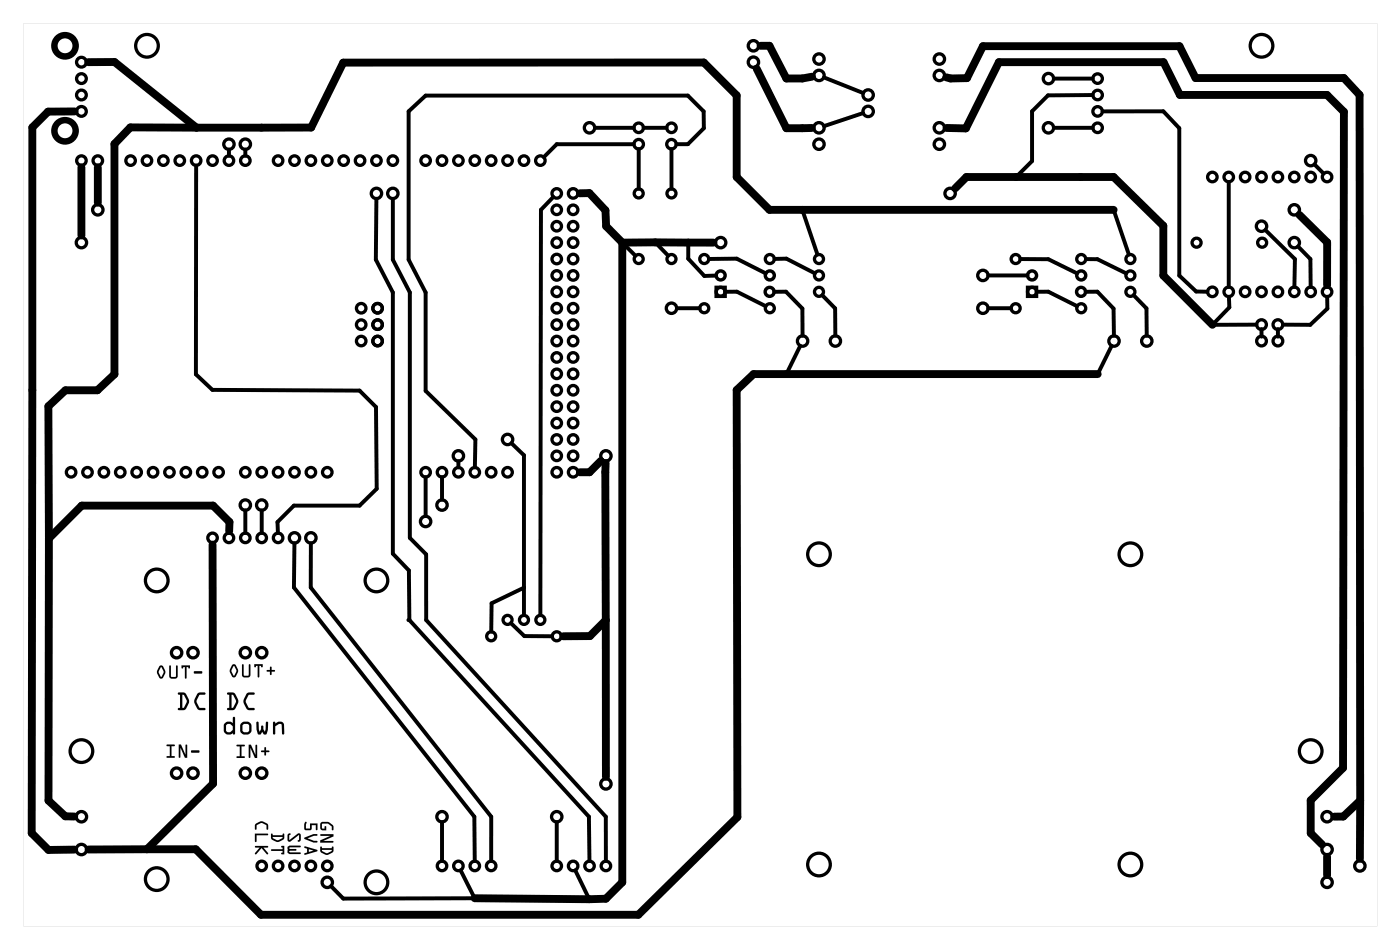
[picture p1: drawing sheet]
<svg xmlns="http://www.w3.org/2000/svg" width="217mm" height="147mm" viewBox="0 0 217 147" stroke-linecap="round" stroke-linejoin="round" font-family="sans-serif">
<g fill="#000">
<path d="M3.6 3.6v139.8h209.8v-139.8zM3.6 3.6h209.8v139.8h-209.8z"/>
<path d="M24.7 103.1l.3-.1 .2 .1 .4 .8v.3l-.3 .7a.35 .35 0 0 1-.6 0l-.4-.8zM24.7 103.1l-.4 1 .4 .8a.35 .35 0 0 0 .6 0l.3-.7v-.3l-.4-.8-.2-.1zM24.9 103.3l-.3 .8 .4 .7 .4-.7zM24.9 103.3h.1l.4 .8-.4 .7-.4-.7zM26.3 103.1h.2v1.6l.1 .1 .7-.1v-1.5a.13 .13 0 0 1 .1-.2 .13 .13 0 0 1 .1 .2v1.5a.41 .41 0 0 1-.4 .4h-.5a.4 .4 0 0 1-.4-.4zM26.3 103.1l-.1 1.6 .1 .3 .3 .1h.7l.2-.3v-1.6a.13 .13 0 0 0-.1-.2 .13 .13 0 0 0-.1 .2v1.5l-.7 .1-.1-.1v-1.6zM28.1 103h1.3v.4a.13 .13 0 0 1-.1 .1 .13 .13 0 0 1-.1-.1v-.1h-.3v1.7a.13 .13 0 0 1-.1 .1 .13 .13 0 0 1-.2-.1l.1-1.7h-.3v.1a.13 .13 0 0 1-.1 .1 .13 .13 0 0 1-.2-.1zM28.1 103v.4a.13 .13 0 0 0 .2 .1 .13 .13 0 0 0 .1-.1v-.1h.3v1.7a.13 .13 0 0 0 .1 .1 .13 .13 0 0 0 .1-.1v-1.7h.3v.1a.13 .13 0 0 0 .1 .1 .13 .13 0 0 0 .1-.1v-.4zM30.1 104l1.1-.1a.2 .2 0 0 1 .2 .2 .2 .2 0 0 1-.2 .2h-1.1zM30.1 104v.3h1.1a.2 .2 0 0 0 .2-.2 .2 .2 0 0 0-.2-.2z"/>
<path d="M24.7 103.1l.3-.1 .2 .1 .4 .8v.3l-.3 .7a.35 .35 0 0 1-.6 0 1.22 1.22 0 0 1 0-1.8zM24.9 103.3l-.3 .8 .4 .7 .4-.7-.4-.8zM26.3 103.1h.2v1.6l.1 .1 .7-.1v-1.5a.13 .13 0 0 1 .1-.2 .13 .13 0 0 1 .1 .2v1.6l-.2 .3h-.7l-.3-.1-.1-.3zM28.1 103h1.3v.4a.13 .13 0 0 1-.1 .1 .13 .13 0 0 1-.1-.1v-.1h-.3v1.7a.13 .13 0 0 1-.1 .1 .13 .13 0 0 1-.1-.1v-1.7h-.3v.1a.13 .13 0 0 1-.1 .1 .13 .13 0 0 1-.2-.1zM30.1 104l1.1-.1a.2 .2 0 0 1 .2 .2 .2 .2 0 0 1-.2 .2h-1.1z"/>
<path d="M25.8 115.3h1.2a.13 .13 0 0 1 .1 .1 .13 .13 0 0 1-.1 .2h-.4v1.5h.4a.13 .13 0 0 1 .1 .1 .13 .13 0 0 1-.1 .2h-1.1a.13 .13 0 0 1-.1-.2 .13 .13 0 0 1 .1-.1h.4v-1.5l-.4-.1zM25.8 115.3l.1 .2 .4 .1v1.5h-.4a.13 .13 0 0 0-.1 .1 .13 .13 0 0 0 .1 .1h1.1a.13 .13 0 0 0 .1-.1 .13 .13 0 0 0-.1-.1h-.4v-1.5h.4a.13 .13 0 0 0 .1-.2 .13 .13 0 0 0-.1-.1zM27.7 115.3h.3l.7 1.6v-1.5a.13 .13 0 0 1 .2-.1 .13 .13 0 0 1 .1 .1v2h-.3l-.7-1.6v1.4a.14 .14 0 0 1-.2 .2 .13 .13 0 0 1-.1-.2zM27.7 115.3v1.9a.13 .13 0 0 0 .1 .1 .13 .13 0 0 0 .2-.1v-1.4l.7 1.6h.3v-2a.13 .13 0 0 0-.1-.1 .13 .13 0 0 0-.2 .1v1.5l-.7-1.6zM29.6 116.2h1.2a.2 .2 0 0 1 .1 .2 .2 .2 0 0 1-.1 .2h-1.1zM29.6 116.2l.1 .4h1.1a.2 .2 0 0 0 .1-.2 .2 .2 0 0 0-.1-.2z"/>
<path d="M25.8 115.3h1.2a.13 .13 0 0 1 .1 .1 .13 .13 0 0 1-.1 .2h-.4v1.5h.4a.13 .13 0 0 1 .1 .1 .13 .13 0 0 1-.1 .2h-1.1a.13 .13 0 0 1-.1-.2 .13 .13 0 0 1 .1-.1h.4v-1.5l-.4-.1zM27.7 115.3h.3l.7 1.6v-1.5a.13 .13 0 0 1 .2-.1 .13 .13 0 0 1 .1 .1v2h-.3l-.7-1.6v1.4a.14 .14 0 0 1-.2 .2 .13 .13 0 0 1-.1-.2zM29.6 116.2h1.2a.2 .2 0 0 1 .1 .2 .2 .2 0 0 1-.1 .2h-1.1z"/>
<path d="M27.6 107.3l.9-.1 .4 .3a1.53 1.53 0 0 1 0 2.2l-.4 .3h-.8a.18 .18 0 0 1-.2-.2 .18 .18 0 0 1 .2-.2h.2v-2l-.3-.1zM27.6 107.3v.2l.3 .1v2h-.2a.18 .18 0 0 0-.1 .2 .18 .18 0 0 0 .1 .2h.8l.3-.2 .5-1.2-.1-.4-.5-.9zM28.3 107.6v2h.1l.1-.1 .5-.9-.5-.9zM28.3 107.6l.2 .1 .5 .9-.5 .9-.1 .1h-.1zM30.6 107.4l.3-.2h.8a.18 .18 0 0 1 .2 .2 .18 .18 0 0 1-.2 .2h-.8l-.4 1 .4 1h.8a.18 .18 0 0 1 .2 .2 .18 .18 0 0 1-.2 .2l-1-.1-.6-1.1a1.58 1.58 0 0 1 .4-1.3zM30.6 107.4l-.4 .8a1.63 1.63 0 0 0 .7 1.8h.8a.18 .18 0 0 0 .2-.2 .18 .18 0 0 0-.2-.2h-.8l-.5-1 .5-1h.8a.18 .18 0 0 0 .2-.2 .18 .18 0 0 0-.2-.2h-.8zM35.2 107.3l1-.1 .3 .3a1.53 1.53 0 0 1 0 2.2l-.3 .3h-.8a.18 .18 0 0 1-.2-.2 .18 .18 0 0 1 .2-.2h.1v-2l-.3-.1zM35.2 107.3v.2l.3 .1v2h-.1a.18 .18 0 0 0-.2 .2 .18 .18 0 0 0 .2 .2h.8l.2-.2 .5-1.2-.1-.4-.5-.9zM35.9 107.6v2h.1l.2-.1 .4-.9-.4-.9zM35.9 107.6l.3 .1 .4 .9-.4 .9-.2 .1h-.1zM38.2 107.4l.3-.2h.8a.18 .18 0 0 1 .2 .2 .18 .18 0 0 1-.2 .2h-.8l-.4 1 .4 1h.8a.18 .18 0 0 1 .2 .2 .18 .18 0 0 1-.2 .2l-.9-.1-.7-1.1a1.58 1.58 0 0 1 .5-1.3zM38.2 107.4l-.4 .8a1.63 1.63 0 0 0 .7 1.8h.8a.18 .18 0 0 0 .2-.2 .18 .18 0 0 0-.2-.2h-.8l-.4-1 .4-1h.8a.18 .18 0 0 0 .2-.2 .18 .18 0 0 0-.2-.2h-.8z"/>
<path d="M27.6 107.3h1.1a1.61 1.61 0 0 1 .2 2.4l-.4 .3h-.8a.18 .18 0 0 1-.1-.2 .18 .18 0 0 1 .1-.2h.2v-2l-.3-.1zM28.3 107.6v2h.1l.1-.1 .5-.9-.5-.9zM30.6 107.4l.3-.2h.8a.18 .18 0 0 1 .2 .2 .18 .18 0 0 1-.2 .2h-.8l-.5 1 .5 1h.8a.18 .18 0 0 1 .2 .2 .18 .18 0 0 1-.2 .2h-.7a1.42 1.42 0 0 1-.9-1.4zM35.2 107.3h1.1a1.61 1.61 0 0 1 .2 2.4l-.3 .3h-.8a.18 .18 0 0 1-.2-.2 .18 .18 0 0 1 .2-.2h.1v-2l-.3-.1zM35.9 107.6v2h.1l.2-.1 .4-.9-.4-.9zM38.2 107.4l.3-.2h.8a.18 .18 0 0 1 .2 .2 .18 .18 0 0 1-.2 .2h-.8l-.4 1 .4 1h.8a.18 .18 0 0 1 .2 .2 .18 .18 0 0 1-.2 .2h-.7a1.42 1.42 0 0 1-.9-1.4z"/>
<path d="M34.8 112l.5-.3 .5 .1 .3 .2v-.8a.18 .18 0 0 1 .2-.2 .18 .18 0 0 1 .1 .2v2.4a.18 .18 0 0 1-.2 .1 .18 .18 0 0 1-.1-.2l-.4 .2h-.4l-.5-.3-.1-1zM34.8 112l-.1 .4 .1 1 .5 .3h.4l.4-.2a.18 .18 0 0 0 .1 .2 .18 .18 0 0 0 .2-.1v-2.4a.18 .18 0 0 0-.1-.2 .18 .18 0 0 0-.2 .2v.8l-.3-.2-.5-.1zM35.1 112.2v1l.2 .2h.4l.4-.4v-.5l-.4-.4h-.4zM35.1 112.2l.2-.1h.4l.4 .4v.5l-.4 .4h-.4l-.2-.2zM37.4 112l.3-.2 .7-.1 .5 .4 .1 1.1-.3 .4-.2 .1h-.7l-.5-.3-.1-1zM37.4 112l-.2 .4v.9l.3 .3 .4 .1a.84 .84 0 0 0 .8-.1l.3-.4v-1l-.4-.4-.3-.1a.89 .89 0 0 0-.9 .3zM37.6 112.3v.9l.3 .2 .5-.1 .2-.2v-.8l-.3-.2h-.5zM37.6 112.3l.2-.2h.5l.3 .2v.8l-.2 .2-.5 .1-.3-.2zM39.8 111.8l.3 .1 .1 1.4 .3-.4v-.4a.18 .18 0 0 1 .1-.2 .18 .18 0 0 1 .2 .2v.4l.2 .4 .2-1.4a.18 .18 0 0 1 .2-.2 .18 .18 0 0 1 .2 .2l-.1 1.1-.2 .7h-.4l-.3-.4-.2 .4-.3 .1-.2-.2-.1-.6zM39.8 111.8v1.2l.1 .6a.32 .32 0 0 0 .5 .1l.2-.4 .2 .4a.32 .32 0 0 0 .5-.1l.2-.6 .1-1.1a.18 .18 0 0 0-.2-.2 .18 .18 0 0 0-.2 .2l-.2 1.4-.2-.4v-.4a.18 .18 0 0 0-.2-.2 .18 .18 0 0 0-.1 .2v.4l-.3 .4-.1-1.4zM42.4 111.8h.2l.1 .2a.79 .79 0 0 1 1.3 .3l.1 1.3a.18 .18 0 0 1-.2 .2 .18 .18 0 0 1-.2-.2v-1.3l-.2-.2h-.3l-.5 .4v1.1a.18 .18 0 0 1-.2 .2 .18 .18 0 0 1-.2-.2zM42.4 111.8l-.1 1.8a.18 .18 0 0 0 .2 .1 .18 .18 0 0 0 .2-.1v-1.1l.5-.4h.3l.2 .2v1.3a.18 .18 0 0 0 .2 .1 .18 .18 0 0 0 .2-.1l-.1-1.3a.64 .64 0 0 0-1-.5l-.3 .2-.1-.2z"/>
<path d="M34.8 112a.81 .81 0 0 1 1-.2l.3 .2v-.8a.18 .18 0 0 1 .2-.2 .18 .18 0 0 1 .1 .2v2.4a.18 .18 0 0 1-.2 .1 .18 .18 0 0 1-.1-.2l-.4 .2h-.4l-.5-.3-.1-1zM35.1 112.2v1l.2 .2h.4l.4-.4v-.5l-.4-.4h-.4zM37.4 112a.89 .89 0 0 1 1-.3l.3 .2 .3 .3v1l-.3 .4a.88 .88 0 0 1-.9 .1l-.3-.1-.3-.3v-.9zM37.6 112.3v.9l.3 .2 .5-.1 .2-.2v-.8l-.3-.2h-.5zM39.8 111.8l.3 .1 .1 1.4 .3-.4v-.4a.18 .18 0 0 1 .1-.2 .18 .18 0 0 1 .2 .2v.4l.2 .4 .2-1.4a.18 .18 0 0 1 .2-.2 .18 .18 0 0 1 .2 .2l-.1 1.1-.2 .7h-.4l-.3-.4-.2 .4h-.4a3.4 3.4 0 0 1-.3-1.8zM42.4 111.8h.2l.1 .2a.76 .76 0 0 1 .7-.3 .76 .76 0 0 1 .6 .6l.1 1.3a.18 .18 0 0 1-.2 .1 .18 .18 0 0 1-.2-.1v-1.3l-.2-.2h-.3l-.5 .4v1.1a.18 .18 0 0 1-.2 .1 .18 .18 0 0 1-.2-.1z"/>
<path d="M36 103l.2-.2 .3 .2 .4 .7v.3l-.3 .7a.35 .35 0 0 1-.7 0l-.3-.8zM36 103l-.4 .9 .3 .8a.35 .35 0 0 0 .7 0l.3-.7v-.3l-.4-.7-.3-.2zM36.2 103.1l-.3 .8 .3 .7 .4-.7zM36.2 103.1l.1 .1 .3 .7-.4 .7-.3-.7zM37.5 102.9h.3v1.6l.1 .1h.6v-1.6a.14 .14 0 0 1 .2-.2 .13 .13 0 0 1 .1 .2v1.5a.41 .41 0 0 1-.4 .4h-.5a.4 .4 0 0 1-.4-.4zM37.5 102.9v1.6l.1 .3 .3 .1h.7l.2-.2v-1.7a.13 .13 0 0 0-.1-.2 .14 .14 0 0 0-.2 .2v1.6h-.6l-.1-.1v-1.6zM39.4 102.8h1.3v.4a.13 .13 0 0 1-.1 .1 .13 .13 0 0 1-.1-.1v-.1h-.3v1.7a.13 .13 0 0 1-.1 .1 .13 .13 0 0 1-.2-.1v-1.7h-.2v.1a.13 .13 0 0 1-.2 .1 .13 .13 0 0 1-.1-.1zM39.4 102.8v.4a.13 .13 0 0 0 .1 .1 .13 .13 0 0 0 .2-.1v-.1h.2v1.7a.13 .13 0 0 0 .2 .1 .13 .13 0 0 0 .1-.1v-1.7h.3v.1a.13 .13 0 0 0 .1 .1 .13 .13 0 0 0 .1-.1v-.4zM41.3 103.8l.5-.1v-.3a.14 .14 0 0 1 .2-.2 .13 .13 0 0 1 .1 .2v.3h.4a.13 .13 0 0 1 .1 .2 .13 .13 0 0 1-.1 .1h-.4v.4a.13 .13 0 0 1-.1 .1 .13 .13 0 0 1-.2-.1v-.4h-.4zM41.3 103.8l.1 .2h.4v.4a.13 .13 0 0 0 .2 .1 .13 .13 0 0 0 .1-.1v-.4h.4a.13 .13 0 0 0 .1-.1 .13 .13 0 0 0-.1-.2h-.4v-.3a.13 .13 0 0 0-.1-.2 .14 .14 0 0 0-.2 .2v.3z"/>
<path d="M36 103l.2-.2 .3 .2 .4 .7v.3l-.3 .7a.35 .35 0 0 1-.7 0 1.22 1.22 0 0 1 .1-1.7zM36.2 103.1l-.3 .8 .3 .7 .4-.7-.3-.7zM37.5 102.9h.3v1.6l.1 .1h.6v-1.6a.14 .14 0 0 1 .2-.2 .13 .13 0 0 1 .1 .2v1.7l-.2 .2h-.7l-.3-.1-.1-.3zM39.4 102.8h1.3v.4a.13 .13 0 0 1-.1 .1 .13 .13 0 0 1-.1-.1v-.1h-.3v1.7a.13 .13 0 0 1-.1 .1 .13 .13 0 0 1-.2-.1v-1.7h-.2v.1a.13 .13 0 0 1-.2 .1 .13 .13 0 0 1-.1-.1zM41.3 103.8l.5-.1v-.3a.14 .14 0 0 1 .2-.2 .13 .13 0 0 1 .1 .2v.3h.4a.13 .13 0 0 1 .1 .2 .13 .13 0 0 1-.1 .1h-.4v.4a.13 .13 0 0 1-.1 .1 .13 .13 0 0 1-.2-.1v-.4h-.4z"/>
<path d="M36.7 115.4l1.1-.1a.13 .13 0 0 1 .2 .1 .14 .14 0 0 1-.2 .2h-.4v1.5h.4a.13 .13 0 0 1 .2 .1 .14 .14 0 0 1-.2 .2h-1a.14 .14 0 0 1-.2-.2 .13 .13 0 0 1 .2-.1h.4v-1.5h-.5zM36.7 115.4v.2h.5v1.5h-.4a.13 .13 0 0 0-.2 .1 .14 .14 0 0 0 .2 .2h1a.13 .13 0 0 0 .1-.2 .13 .13 0 0 0-.1-.1h-.4v-1.5h.4a.13 .13 0 0 0 .1-.2 .13 .13 0 0 0-.1-.1zM38.5 115.3h.4l.7 1.6v-1.5a.13 .13 0 0 1 .1-.1 .13 .13 0 0 1 .2 .1v2h-.4l-.7-1.6v1.4a.13 .13 0 0 1-.1 .2 .14 .14 0 0 1-.2-.2zM38.5 115.3v1.9a.14 .14 0 0 0 .2 .2 .13 .13 0 0 0 .1-.2v-1.4l.7 1.6h.4v-2a.13 .13 0 0 0-.2-.1 .13 .13 0 0 0-.1 .1v1.5l-.7-1.6zM40.5 116.2h.5v-.4a.13 .13 0 0 1 .1-.1 .13 .13 0 0 1 .1 .1v.4h.4a.13 .13 0 0 1 .2 .1 .14 .14 0 0 1-.2 .2h-.4v.4a.13 .13 0 0 1-.1 .1 .13 .13 0 0 1-.1-.1v-.4h-.5zM40.5 116.3v.2h.5v.4a.13 .13 0 0 0 .1 .1 .13 .13 0 0 0 .1-.1v-.4h.4a.14 .14 0 0 0 .2-.2 .13 .13 0 0 0-.2-.1h-.4v-.4a.13 .13 0 0 0-.1-.1 .13 .13 0 0 0-.1 .1v.4z"/>
<path d="M36.7 115.4l1.1-.1a.13 .13 0 0 1 .2 .1 .14 .14 0 0 1-.2 .2h-.4v1.5h.4a.13 .13 0 0 1 .2 .1 .14 .14 0 0 1-.2 .2h-1a.14 .14 0 0 1-.2-.2 .13 .13 0 0 1 .2-.1h.4v-1.5h-.5zM38.5 115.3h.4l.7 1.6v-1.5a.13 .13 0 0 1 .1-.1 .13 .13 0 0 1 .2 .1v2h-.4l-.7-1.6v1.4a.13 .13 0 0 1-.1 .2 .14 .14 0 0 1-.2-.2zM40.5 116.3l.5-.1v-.4a.13 .13 0 0 1 .1-.1 .13 .13 0 0 1 .1 .1v.4h.4a.13 .13 0 0 1 .2 .1 .14 .14 0 0 1-.2 .2h-.4v.4a.13 .13 0 0 1-.1 .1 .13 .13 0 0 1-.1-.1v-.4h-.5z"/>
<path d="M39.6 127.6a1.3 1.3 0 0 1 1.2-.4l.7 .4 .1 .8a.13 .13 0 0 1-.2 .1 .13 .13 0 0 1-.1-.1v-.6l-.8-.4-.7 .4v.6a.13 .13 0 0 1-.2 .1 .13 .13 0 0 1-.1-.1v-.6zM39.5 129.1h1.9a.13 .13 0 0 1 .2 .1 .13 .13 0 0 1-.2 .1h-1.6v1a.13 .13 0 0 1-.2 .1 .13 .13 0 0 1-.1-.1zM39.5 131h1.9a.13 .13 0 0 1 .2 .1 .14 .14 0 0 1-.2 .2h-.6l.7 .8a.13 .13 0 0 1 0 .2 .13 .13 0 0 1-.2 0l-.8-1-.8 1a.13 .13 0 0 1-.2 0 .13 .13 0 0 1 0-.2l.7-.8-.6-.1z"/>
<path d="M39.6 127.6l.8-.4h.4l.7 .4 .1 .8a.13 .13 0 0 1-.2 .1 .13 .13 0 0 1-.1-.1v-.6l-.8-.4-.7 .4v.6a.13 .13 0 0 1-.2 .1 .13 .13 0 0 1-.1-.1v-.6zM39.6 127.6l-.1 .2v.6a.13 .13 0 0 0 .1 .1 .13 .13 0 0 0 .2-.1v-.6l.7-.4 .8 .4v.6a.13 .13 0 0 0 .1 .1 .13 .13 0 0 0 .2-.1l-.1-.8-.7-.4a1.12 1.12 0 0 0-1.2 .4zM39.5 129.1h1.9a.13 .13 0 0 1 .2 .1 .13 .13 0 0 1-.2 .1h-1.6v1a.13 .13 0 0 1-.2 .1 .13 .13 0 0 1-.1-.1zM39.5 129.1v1.2a.13 .13 0 0 0 .1 .1 .13 .13 0 0 0 .2-.1v-1h1.6a.13 .13 0 0 0 .2-.1 .13 .13 0 0 0-.2-.1zM39.5 131h1.9a.13 .13 0 0 1 .2 .1 .14 .14 0 0 1-.2 .2h-.6l.7 .8a.14 .14 0 0 1 0 .2 .14 .14 0 0 1-.2 0l-.8-1-.8 1a.14 .14 0 0 1-.2 0 .14 .14 0 0 1 0-.2l.7-.8-.6-.1zM39.5 131l.1 .2 .6 .1-.7 .8a.13 .13 0 0 0 0 .2 .13 .13 0 0 0 .2 0l.8-1 .8 1a.13 .13 0 0 0 .2 0 .13 .13 0 0 0 0-.2l-.7-.8h.6a.14 .14 0 0 0 .2-.2 .13 .13 0 0 0-.2-.1z"/>
<path d="M42 129.1h.2l.1 .2h1.5v-.1a.13 .13 0 0 1 .1-.1 .13 .13 0 0 1 .2 .1l-.1 .7a1.21 1.21 0 0 1-1.8 .2l-.2-.3zM42.3 129.6v.2l.7 .3 .8-.4v-.1zM42 131.5h1.8v-.3h-.1a.13 .13 0 0 1-.1-.1 .13 .13 0 0 1 .1-.1h.4v1.3h-.4a.13 .13 0 0 1-.1-.1 .13 .13 0 0 1 .1-.2h.1v-.2h-1.7l-.1-.1z"/>
<path d="M42 129.1h.2l.1 .2h1.5v-.1a.13 .13 0 0 1 .1-.1 .13 .13 0 0 1 .2 .1l-.1 .6-.1 .2-.9 .4-.9-.5zM42 129.1l.1 .8 .9 .5 .9-.4 .1-.2 .1-.6a.13 .13 0 0 0-.2-.1 .13 .13 0 0 0-.1 .1v.1h-1.5l-.1-.2zM42.3 129.6v.2l.7 .3 .8-.4v-.1zM42.3 129.6h1.5v.1l-.8 .4-.7-.3zM42 131.5h1.8v-.3h-.1a.13 .13 0 0 1-.1-.1 .13 .13 0 0 1 .1-.1h.4v1.3h-.4a.13 .13 0 0 1-.1-.1 .13 .13 0 0 1 .1-.2h.1v-.2h-1.7l-.1-.1zM42 131.5v.2l.1 .1h1.7v.2h-.1a.13 .13 0 0 0-.1 .2 .13 .13 0 0 0 .1 .1h.4v-1.3h-.4a.13 .13 0 0 0-.1 .1 .13 .13 0 0 0 .1 .1h.1v.3z"/>
<path d="M44.7 129.1l.2-.1a.19 .19 0 0 1 .1 .3 .19 .19 0 0 1-.2 .1l.1 .7 1.2-1h.3l.2 .1v.8l-.1 .2-.2 .2a.19 .19 0 0 1-.1-.3 .19 .19 0 0 1 .1-.1v-.7l-1.3 1h-.3l-.1-.2zM44.6 131.1l.3-.2h1.6a.13 .13 0 0 1 .1 .2 .13 .13 0 0 1-.1 .1l-1.7 .1 .2 .2h.8a.13 .13 0 0 1 .1 .1 .13 .13 0 0 1-.1 .1h-.8l-.2 .2 1.7 .1a.13 .13 0 0 1 .1 .1 .13 .13 0 0 1-.1 .2h-1.6l-.3-.2z"/>
<path d="M44.7 129.1l.2-.1a.19 .19 0 0 1 .1 .2 .19 .19 0 0 1-.2 .2l.1 .7 1.2-1h.3l.2 .1v.8l-.1 .2-.2 .2a.19 .19 0 0 1-.1-.3 .19 .19 0 0 1 .1-.1v-.7l-1.3 1h-.3l-.1-.2zM44.7 129.1l-.1 1 .1 .2h.3l1.3-1v.8a.14 .14 0 0 0-.2 .1 .14 .14 0 0 0 .2 .2l.3-.3-.1-1h-.4l-1.2 1v-.8a.14 .14 0 0 0 .1-.1 .14 .14 0 0 0-.1-.2zM44.6 131.1l.3-.2h1.6a.13 .13 0 0 1 .1 .2 .13 .13 0 0 1-.1 .1l-1.7 .1 .2 .2h.8a.13 .13 0 0 1 .1 .1 .13 .13 0 0 1-.1 .1h-.8l-.2 .2 1.7 .1a.13 .13 0 0 1 .1 .1 .13 .13 0 0 1-.1 .2h-1.6l-.3-.2zM44.6 131.1v1l.3 .2h1.6a.13 .13 0 0 0 .1-.2 .13 .13 0 0 0-.1-.1l-1.7-.1 .2-.2h.8a.13 .13 0 0 0 .1-.1 .13 .13 0 0 0-.1-.1h-.8l-.2-.2 1.7-.1a.13 .13 0 0 0 .1-.1 .13 .13 0 0 0-.1-.2h-1.6z"/>
<path d="M47.3 127.3l.2 .1-.1 .9h.6v-.8h1.2v.9a.13 .13 0 0 1-.1 .2 .14 .14 0 0 1-.2-.2v-.6h-.6v.6l-.2 .1h-.9l-.1-.9zM47.2 129.7l1.4-.5h.5a.13 .13 0 0 1 .1 .1 .13 .13 0 0 1-.1 .1h-.5l-1 .4 1 .4h.5a.13 .13 0 0 1 .1 .1 .13 .13 0 0 1-.1 .2h-.5l-1.4-.6zM47.2 131.1l1.9 .5 .1 .2-2 .6v-.2l.4-.2v-.6l-.4-.1zM47.9 131.5v.4l.7-.2z"/>
<path d="M47.3 127.3l.2 .1-.1 .9h.6v-.8h1.2v.9a.13 .13 0 0 1-.1 .2 .14 .14 0 0 1-.2-.2v-.6h-.6v.6l-.2 .1h-.9l-.1-.9zM47.3 127.3l-.2 .3 .1 .9h.9l.2-.1v-.6h.6v.6a.14 .14 0 0 0 .2 .2 .13 .13 0 0 0 .1-.2v-.9h-1.2v.8h-.6l.1-.9zM47.2 129.7l1.4-.5h.5a.13 .13 0 0 1 .1 .1 .13 .13 0 0 1-.1 .1h-.5l-1 .4 1 .4h.5a.13 .13 0 0 1 .1 .1 .13 .13 0 0 1-.1 .2h-.5l-1.4-.6zM47.2 129.7v.2l1.4 .6h.5a.13 .13 0 0 0 .1-.2 .13 .13 0 0 0-.1-.1h-.5l-1-.4 1-.4h.5a.13 .13 0 0 0 .1-.1 .13 .13 0 0 0-.1-.1h-.5zM47.2 131.1l1.9 .5 .1 .2-2 .6v-.2l.4-.2v-.6l-.4-.1zM47.2 131.1v.2l.4 .1v.6l-.4 .2v.2l2-.6-.1-.2zM47.9 131.5v.4l.7-.2zM47.9 131.5l.7 .2-.7 .2z"/>
<path d="M49.7 127.4a1.51 1.51 0 0 1 1.9 .5l.1 .5a.14 .14 0 0 1-.2 .2 .13 .13 0 0 1-.1-.2v-.4l-.6-.5-.9 .1v.7h.4v-.2a.13 .13 0 0 1 .1-.2 .14 .14 0 0 1 .2 .2v.5l-.9-.1-.1-.3zM49.7 129.2h2v.3l-1.6 .7h1.5a.13 .13 0 0 1 .1 .2 .13 .13 0 0 1-.1 .1h-2v-.4l1.6-.7h-1.4h-.2zM49.7 131.1h.1l.1 .2h1.5v-.1a.13 .13 0 0 1 .1-.1 .13 .13 0 0 1 .2 .1l-.1 .7a1.21 1.21 0 0 1-1.8 .2l-.2-.3zM49.9 131.6l.1 .2 .7 .3 .7-.4v-.1z"/>
<path d="M49.7 127.4a1.45 1.45 0 0 1 1.2-.1l.7 .6 .1 .5a.14 .14 0 0 1-.2 .2 .13 .13 0 0 1-.1-.2v-.4l-.6-.5-.9 .1v.7h.4v-.2a.13 .13 0 0 1 .1-.2 .14 .14 0 0 1 .2 .2v.5h-.6a.41 .41 0 0 1-.4-.4zM49.7 127.4l-.1 .8 .1 .3 .9 .1v-.5a.14 .14 0 0 0-.2-.2 .13 .13 0 0 0-.1 .2v.2h-.4v-.7l.9-.1 .6 .5v.4a.13 .13 0 0 0 .1 .2 .14 .14 0 0 0 .2-.2l-.1-.5-.1-.2a1.5 1.5 0 0 0-1.8-.3zM49.7 129.2h2v.3l-1.6 .7h1.5a.13 .13 0 0 1 .1 .2 .13 .13 0 0 1-.1 .1h-2v-.4l1.6-.7h-1.4h-.2zM49.7 129.2l-.1 .2h.2h1.4l-1.6 .7v.4h2a.13 .13 0 0 0 .1-.1 .13 .13 0 0 0-.1-.2h-1.5l1.6-.7v-.3zM49.7 131.1h.1l.1 .2h1.5v-.1a.13 .13 0 0 1 .1-.1 .13 .13 0 0 1 .2 .1v.6l-.2 .2-.8 .4-1-.5zM49.7 131.1v.8l1 .5 .8-.4 .2-.2v-.6a.13 .13 0 0 0-.2-.1 .13 .13 0 0 0-.1 .1v.1h-1.5l-.1-.2zM49.9 131.6l.1 .2 .7 .3 .7-.4v-.1zM49.9 131.6h1.5v.1l-.7 .4-.7-.3z"/>
<circle cx="63.4" cy="96" r=".3"/>
</g>
<g fill="none" stroke="#000" stroke-width=".51">
<circle cx="12.6" cy="12.2" r=".75"/>
<circle cx="12.6" cy="9.6" r=".75"/>
<circle cx="12.6" cy="17.3" r=".75"/>
<circle cx="12.6" cy="14.7" r=".75"/>
<circle cx="22.8" cy="7.1" r="1.75"/>
<circle cx="91.4" cy="19.8" r=".8"/>
<circle cx="99" cy="19.8" r=".74"/>
<circle cx="104.1" cy="19.8" r=".74"/>
<circle cx="116.8" cy="7.1" r=".8"/>
<circle cx="116.8" cy="9.6" r=".8"/>
<circle cx="126.9" cy="19.8" r=".8"/>
<circle cx="126.9" cy="9.1" r=".8"/>
<circle cx="126.9" cy="11.7" r=".8"/>
<circle cx="134.5" cy="17.3" r=".8"/>
<circle cx="134.5" cy="14.7" r=".8"/>
<circle cx="145.6" cy="9.1" r=".8"/>
<circle cx="145.6" cy="19.8" r=".8"/>
<circle cx="145.6" cy="11.7" r=".8"/>
<circle cx="162.5" cy="12.2" r=".8"/>
<circle cx="162.5" cy="19.8" r=".8"/>
<circle cx="170.1" cy="17.3" r=".74"/>
<circle cx="170.1" cy="19.8" r=".74"/>
<circle cx="170.1" cy="12.2" r=".74"/>
<circle cx="170.1" cy="14.7" r=".74"/>
<circle cx="195.5" cy="7.1" r="1.75"/>
<circle cx="12.6" cy="37.6" r=".8"/>
<circle cx="12.6" cy="24.9" r=".74"/>
<circle cx="15.2" cy="32.5" r=".8"/>
<circle cx="15.2" cy="24.9" r=".74"/>
<circle cx="20.2" cy="24.9" r=".74"/>
<circle cx="22.8" cy="24.9" r=".74"/>
<circle cx="25.3" cy="24.9" r=".74"/>
<circle cx="27.9" cy="24.9" r=".74"/>
<circle cx="30.4" cy="24.9" r=".74"/>
<circle cx="32.9" cy="24.9" r=".74"/>
<circle cx="35.5" cy="22.3" r=".8"/>
<circle cx="35.5" cy="24.9" r=".74"/>
<circle cx="38" cy="22.3" r=".8"/>
<circle cx="38" cy="24.9" r=".74"/>
<circle cx="43.1" cy="24.9" r=".74"/>
<circle cx="45.6" cy="24.9" r=".74"/>
<circle cx="48.2" cy="24.9" r=".74"/>
<circle cx="50.7" cy="24.9" r=".74"/>
<circle cx="53.3" cy="24.9" r=".74"/>
<circle cx="55.8" cy="24.9" r=".74"/>
<circle cx="58.3" cy="30" r=".8"/>
<circle cx="58.3" cy="24.9" r=".74"/>
<circle cx="60.9" cy="30" r=".8"/>
<circle cx="60.9" cy="24.9" r=".74"/>
<circle cx="66" cy="24.9" r=".74"/>
<circle cx="68.5" cy="24.9" r=".74"/>
<circle cx="71" cy="24.9" r=".74"/>
<circle cx="73.6" cy="24.9" r=".74"/>
<circle cx="76.1" cy="24.9" r=".74"/>
<circle cx="78.7" cy="24.9" r=".74"/>
<circle cx="81.2" cy="24.9" r=".74"/>
<circle cx="83.7" cy="24.9" r=".74"/>
<circle cx="86.3" cy="37.6" r=".74"/>
<circle cx="86.3" cy="35" r=".74"/>
<circle cx="86.3" cy="30" r=".74"/>
<circle cx="86.3" cy="32.5" r=".74"/>
<circle cx="88.8" cy="37.6" r=".74"/>
<circle cx="88.8" cy="35" r=".74"/>
<circle cx="88.8" cy="30" r=".74"/>
<circle cx="88.8" cy="32.5" r=".74"/>
<circle cx="99" cy="30" r=".7"/>
<circle cx="99" cy="22.3" r=".74"/>
<circle cx="104.1" cy="30" r=".7"/>
<circle cx="104.1" cy="22.3" r=".74"/>
<circle cx="111.7" cy="37.6" r=".8"/>
<circle cx="126.9" cy="22.3" r=".8"/>
<circle cx="145.6" cy="22.3" r=".8"/>
<circle cx="147.2" cy="30" r=".8"/>
<circle cx="185.4" cy="37.6" r=".7"/>
<circle cx="187.9" cy="27.4" r=".74"/>
<circle cx="190.4" cy="27.4" r=".74"/>
<circle cx="193" cy="27.4" r=".74"/>
<circle cx="195.5" cy="27.4" r=".74"/>
<circle cx="195.5" cy="35" r=".8"/>
<circle cx="195.6" cy="37.6" r=".7"/>
<circle cx="198" cy="27.4" r=".74"/>
<circle cx="200.6" cy="27.4" r=".74"/>
<circle cx="200.6" cy="32.5" r=".8"/>
<circle cx="200.6" cy="37.6" r=".8"/>
<circle cx="203.1" cy="27.4" r=".74"/>
<circle cx="203.1" cy="24.9" r=".8"/>
<circle cx="205.7" cy="27.4" r=".74"/>
<circle cx="56" cy="52.8" r=".74"/>
<circle cx="56" cy="47.7" r=".74"/>
<circle cx="56" cy="50.3" r=".74"/>
<circle cx="58.5" cy="52.8" r=".74"/>
<circle cx="58.5" cy="47.7" r=".74"/>
<circle cx="58.5" cy="50.3" r=".74"/>
<circle cx="86.3" cy="40.1" r=".74"/>
<circle cx="86.3" cy="42.7" r=".74"/>
<circle cx="86.3" cy="45.2" r=".74"/>
<circle cx="86.3" cy="47.7" r=".74"/>
<circle cx="86.3" cy="50.3" r=".74"/>
<circle cx="86.3" cy="52.8" r=".74"/>
<circle cx="86.3" cy="57.9" r=".74"/>
<circle cx="86.3" cy="55.4" r=".74"/>
<circle cx="88.8" cy="45.2" r=".74"/>
<circle cx="88.8" cy="40.1" r=".74"/>
<circle cx="88.8" cy="47.7" r=".74"/>
<circle cx="88.8" cy="42.7" r=".74"/>
<circle cx="88.8" cy="50.3" r=".74"/>
<circle cx="88.8" cy="57.9" r=".74"/>
<circle cx="88.8" cy="52.8" r=".74"/>
<circle cx="88.8" cy="55.4" r=".74"/>
<circle cx="99" cy="40.1" r=".7"/>
<circle cx="104.1" cy="40.1" r=".7"/>
<circle cx="104.1" cy="47.7" r=".8"/>
<circle cx="109.1" cy="40.1" r=".7"/>
<circle cx="109.1" cy="47.7" r=".7"/>
<circle cx="119.3" cy="47.7" r=".7"/>
<circle cx="119.3" cy="40.1" r=".7"/>
<circle cx="124.4" cy="52.8" r=".8"/>
<circle cx="126.9" cy="45.2" r=".7"/>
<circle cx="126.9" cy="40.1" r=".7"/>
<circle cx="126.9" cy="42.7" r=".7"/>
<circle cx="129.5" cy="52.8" r=".8"/>
<circle cx="152.3" cy="47.7" r=".8"/>
<circle cx="152.3" cy="42.7" r=".8"/>
<circle cx="157.4" cy="40.1" r=".7"/>
<circle cx="157.4" cy="47.7" r=".7"/>
<circle cx="167.6" cy="40.1" r=".7"/>
<circle cx="167.6" cy="47.7" r=".7"/>
<circle cx="172.6" cy="52.8" r=".8"/>
<circle cx="175.2" cy="45.2" r=".7"/>
<circle cx="175.2" cy="40.1" r=".7"/>
<circle cx="175.2" cy="42.7" r=".7"/>
<circle cx="177.7" cy="52.8" r=".8"/>
<circle cx="187.9" cy="45.2" r=".74"/>
<circle cx="190.4" cy="45.2" r=".74"/>
<circle cx="193" cy="45.2" r=".74"/>
<circle cx="195.5" cy="45.2" r=".74"/>
<circle cx="195.5" cy="52.8" r=".75"/>
<circle cx="195.5" cy="50.3" r=".75"/>
<circle cx="198" cy="45.2" r=".74"/>
<circle cx="198" cy="52.8" r=".75"/>
<circle cx="198" cy="50.3" r=".75"/>
<circle cx="200.6" cy="45.2" r=".74"/>
<circle cx="203.1" cy="45.2" r=".74"/>
<circle cx="205.7" cy="45.2" r=".74"/>
<circle cx="11" cy="73.1" r=".74"/>
<circle cx="13.6" cy="73.1" r=".74"/>
<circle cx="16.1" cy="73.1" r=".74"/>
<circle cx="18.6" cy="73.1" r=".74"/>
<circle cx="21.2" cy="73.1" r=".74"/>
<circle cx="23.7" cy="73.1" r=".74"/>
<circle cx="26.3" cy="73.1" r=".74"/>
<circle cx="28.8" cy="73.1" r=".74"/>
<circle cx="31.3" cy="73.1" r=".74"/>
<circle cx="33.9" cy="73.1" r=".74"/>
<circle cx="38" cy="78.2" r=".8"/>
<circle cx="38" cy="73.1" r=".74"/>
<circle cx="40.6" cy="78.2" r=".8"/>
<circle cx="40.6" cy="73.1" r=".74"/>
<circle cx="43.1" cy="73.1" r=".74"/>
<circle cx="45.6" cy="73.1" r=".74"/>
<circle cx="48.2" cy="73.1" r=".74"/>
<circle cx="50.7" cy="73.1" r=".74"/>
<circle cx="66" cy="73.1" r=".74"/>
<circle cx="68.5" cy="78.2" r=".8"/>
<circle cx="68.5" cy="73.1" r=".74"/>
<circle cx="71" cy="70.6" r=".8"/>
<circle cx="71" cy="73.1" r=".74"/>
<circle cx="73.6" cy="73.1" r=".74"/>
<circle cx="76.1" cy="73.1" r=".74"/>
<circle cx="78.7" cy="68.1" r=".8"/>
<circle cx="78.7" cy="73.1" r=".74"/>
<circle cx="86.3" cy="68.1" r=".74"/>
<circle cx="86.3" cy="60.4" r=".74"/>
<circle cx="86.3" cy="70.6" r=".74"/>
<circle cx="86.3" cy="73.1" r=".74"/>
<circle cx="86.3" cy="63" r=".74"/>
<circle cx="86.3" cy="65.5" r=".74"/>
<circle cx="88.8" cy="73.1" r=".74"/>
<circle cx="88.8" cy="65.5" r=".74"/>
<circle cx="88.8" cy="68.1" r=".74"/>
<circle cx="88.8" cy="63" r=".74"/>
<circle cx="88.8" cy="60.4" r=".74"/>
<circle cx="88.8" cy="70.6" r=".74"/>
<circle cx="93.9" cy="70.6" r=".8"/>
<circle cx="24.3" cy="89.9" r="1.75"/>
<circle cx="32.9" cy="83.3" r=".74"/>
<circle cx="35.5" cy="83.3" r=".74"/>
<circle cx="38" cy="83.3" r=".74"/>
<circle cx="40.6" cy="83.3" r=".74"/>
<circle cx="43.1" cy="83.3" r=".74"/>
<circle cx="45.6" cy="83.3" r=".8"/>
<circle cx="48.2" cy="83.3" r=".8"/>
<circle cx="58.3" cy="89.9" r="1.75"/>
<circle cx="66" cy="80.8" r=".8"/>
<circle cx="76.1" cy="98.5" r=".7"/>
<circle cx="78.7" cy="96" r=".7"/>
<circle cx="81.2" cy="96" r=".7"/>
<circle cx="83.7" cy="96" r=".7"/>
<circle cx="86.3" cy="98.5" r=".7"/>
<circle cx="126.9" cy="85.8" r="1.75"/>
<circle cx="175.2" cy="85.8" r="1.75"/>
<circle cx="12.6" cy="116.3" r="1.75"/>
<circle cx="27.4" cy="119.7" r=".8"/>
<circle cx="27.4" cy="101.1" r=".8"/>
<circle cx="29.9" cy="101.1" r=".8"/>
<circle cx="29.9" cy="119.7" r=".8"/>
<circle cx="38" cy="101.1" r=".8"/>
<circle cx="38" cy="119.7" r=".8"/>
<circle cx="40.6" cy="101.1" r=".8"/>
<circle cx="40.6" cy="119.7" r=".8"/>
<circle cx="203.1" cy="116.3" r="1.75"/>
<circle cx="12.6" cy="131.6" r=".8"/>
<circle cx="12.6" cy="126.5" r=".8"/>
<circle cx="24.3" cy="136.1" r="1.75"/>
<circle cx="40.6" cy="134.1" r=".74"/>
<circle cx="43.1" cy="134.1" r=".74"/>
<circle cx="45.6" cy="134.1" r=".74"/>
<circle cx="48.2" cy="134.1" r=".74"/>
<circle cx="50.7" cy="136.6" r=".8"/>
<circle cx="50.7" cy="134.1" r=".74"/>
<circle cx="58.3" cy="136.6" r="1.75"/>
<circle cx="68.5" cy="126.5" r=".8"/>
<circle cx="68.5" cy="134.1" r=".74"/>
<circle cx="71" cy="134.1" r=".74"/>
<circle cx="73.6" cy="134.1" r=".74"/>
<circle cx="76.1" cy="134.1" r=".74"/>
<circle cx="86.3" cy="126.5" r=".8"/>
<circle cx="86.3" cy="134.1" r=".74"/>
<circle cx="88.8" cy="134.1" r=".74"/>
<circle cx="91.4" cy="134.1" r=".74"/>
<circle cx="93.9" cy="121.4" r=".8"/>
<circle cx="93.9" cy="134.1" r=".74"/>
<circle cx="126.9" cy="133.9" r="1.75"/>
<circle cx="175.2" cy="133.9" r="1.75"/>
<circle cx="205.7" cy="131.6" r=".8"/>
<circle cx="205.7" cy="126.5" r=".8"/>
<circle cx="205.7" cy="136.6" r=".8"/>
<circle cx="210.7" cy="134.1" r=".8"/>
</g>
<g fill="none" stroke="#000" stroke-width="1" stroke-linecap="butt">
<circle cx="10.1" cy="7.1" r="1.65"/>
<circle cx="10.1" cy="20.3" r="1.65"/>
</g>
<g fill="none" stroke="#000" stroke-width=".53">
<path d="M111 44.5h1.4v1.4h-1.4zM159.2 44.5h1.4v1.4h-1.4z"/>
<circle cx="111.7" cy="42.7" r=".7"/>
<circle cx="111.7" cy="45.2" r=".7"/>
<circle cx="119.3" cy="45.2" r=".7"/>
<circle cx="119.3" cy="42.7" r=".7"/>
<circle cx="159.9" cy="42.7" r=".7"/>
<circle cx="159.9" cy="45.2" r=".7"/>
<circle cx="167.5" cy="45.2" r=".7"/>
<circle cx="167.6" cy="42.7" r=".7"/>
</g>
<g fill="none" stroke="#000" stroke-width=".61">
<path d="M92.2 19.8h6M99.7 19.8h3.6M127.7 12l6.1 2.4M133.7 17.5l-6 2M163.3 19.8h6M163.3 12.2h6M169.3 14.7l-6.9 .1-2.5 2.4v7.7l-2.4 2.5M170.9 17.2h9.4l2.5 2.7v22.8l2.6 2.4 1.7 .1M30.4 25.6v32.4l2.5 2.4 22.8 .1 2.6 2.5 .1 12.7-2.7 2.6h-10.2l-2.5 2.5 .1 1.7M35.5 23.2v.9M38 23.2v.9M58.3 30.8l-.1 9.4 2.7 5.1v40.4l2.5 2.6v7.7l27.9 30.5v6.8"/>
<path d="M60.9 30.8v9.4l2.6 5.1v38l2.5 2.5v10.2l27.9 30.5v6.8M85.7 30.5l-1.9 2-.1 62.8M96.4 37.6l2.1 2M98.2 22.3h-11.9l-2 2M99 23.1v6.1M101.5 37.5l2.1 2.1M104.1 23.1v6.1M104.8 22.3h1.8l2.5-2.4-.1-2.6-2.4-2.5h-40.6l-2.7 2.5v22.9l2.7 5.1v15.2l7.7 7.6-.1 4.3M106.7 37.6v2.5l2.5 2.6h1.8M124.3 32.5l2.4 6.9M172.6 32.5l2.3 6.9M190.4 28.2v16.2"/>
<path d="M196.1 35.6l4.6 4.5-.1 4.3M201.2 38.2l1.9 1.9v4.3M203.7 25.5l1.4 1.4M104.9 47.7h3.5M109.9 40.1h4.3l4.5 2.2M112.4 45.2h1.8l4.4 2.2M120 45.2h1.8l2.5 2.6 .1 4.2M120 40.1h1.9l4.4 2.2M124 53.6l-2.1 4.3M127.4 45.7l2 2.1 .1 4.2M153.2 47.7h3.5M153.2 42.7h6"/>
<path d="M158.1 40.1h4.4l4.4 2.2M160.7 45.2h1.8l4.4 2.2M168.2 45.2h1.9l2.5 2.6v4.2M168.3 40.1h1.8l4.4 2.2M172.3 53.6l-2.2 4.3M175.7 45.7l2 2.1v4.2M190.4 46l.1 1.6-2.6 2.7h6.8M195.5 51v1.1M198 51v1.1M205.7 46v1.8l-2.7 2.5h-4.2M38 79v3.5M40.6 79v3.5"/>
<path d="M66 73.9v6M68.5 73.9v3.5M71 71.4v1M79.3 68.6l1.9 1.9v24.8M45.6 84.1v6.9l27.9 35.5 .1 6.8M48.2 84.1v6.9l27.9 35.5v6.8M79.2 96.5l2.1 2h4.3M81.2 91l-5 2.4-.1 4.4M68.5 127.3v6M71.4 134.8l2.2 4.3h-20.4l-1.9-1.9M86.3 127.3v6M89.2 134.8l2.1 4.4"/>
</g>
<g fill="none" stroke="#000" stroke-width="1.2">
<path d="M11.6 17.3h-4.1l-2.5 2.4-.1 109.3 2.6 2.6h4M13.7 9.6h4.1l12.6 10.2M30.4 19.8l-10.2-.1-2.5 2.6v35.7l-2.6 2.4h-5l-2.6 2.5 .1 20.5M30.4 19.8h17.8l5-10.1h55.9l5.1 5.1v12.6l5 5.1h53.4M117.3 10.6l4.6 9.3 3.9-.1M117.9 7.1h1.3l2.7 5.1h2.4l1.5-.3M146.6 12l.7 .2 2.5-.1 2.5-4.9h30.5l2.5 4.9h23l2.4 2.6 .1 109.3M146.7 19.8l3 .1 5.1-10.3h25.5l2.5 5.1h22.8l2.7 2.6-.2 101.6-5 5v5.1l1.8 1.8M12.6 25.9v10.6M15.2 25.9v5.5M89.9 29.9h1.4l2.5 2.7 .1 2.4 2.5 2.6M96.4 37.6v99l-2.5 2.6h-2.6l-17.7-.1"/>
<path d="M110.6 37.6h-14.2M148 29.2l1.8-1.8h22.8l7.7 7.6v7.7l7.6 7.6M201.4 33.3l4.3 4.2v6.6M170.1 57.9h-53.3l-2.6 2.5 .1 66.1-15.4 15.2h-58.5l-10.1-10.2h-7.5M93.1 71.4l-1.7 1.7h-1.5M93.9 71.7v24.3M7.6 83.4l-.1 40.6 2.6 2.4h1.4M32.9 84.3l.1 37.1-10.2 10.1M35.5 82.2l.1-1.4-2.6-2.5h-20.3l-5.1 5.1M93.9 96l-2.5 2.5h-4.1M93.9 96v24.3M22.8 131.5h-9.1"/>
<path d="M205.7 132.7v2.8M210.8 124l-.1 9M210.8 124l-2.6 2.4-1.4 .1"/>
</g>
</svg>
